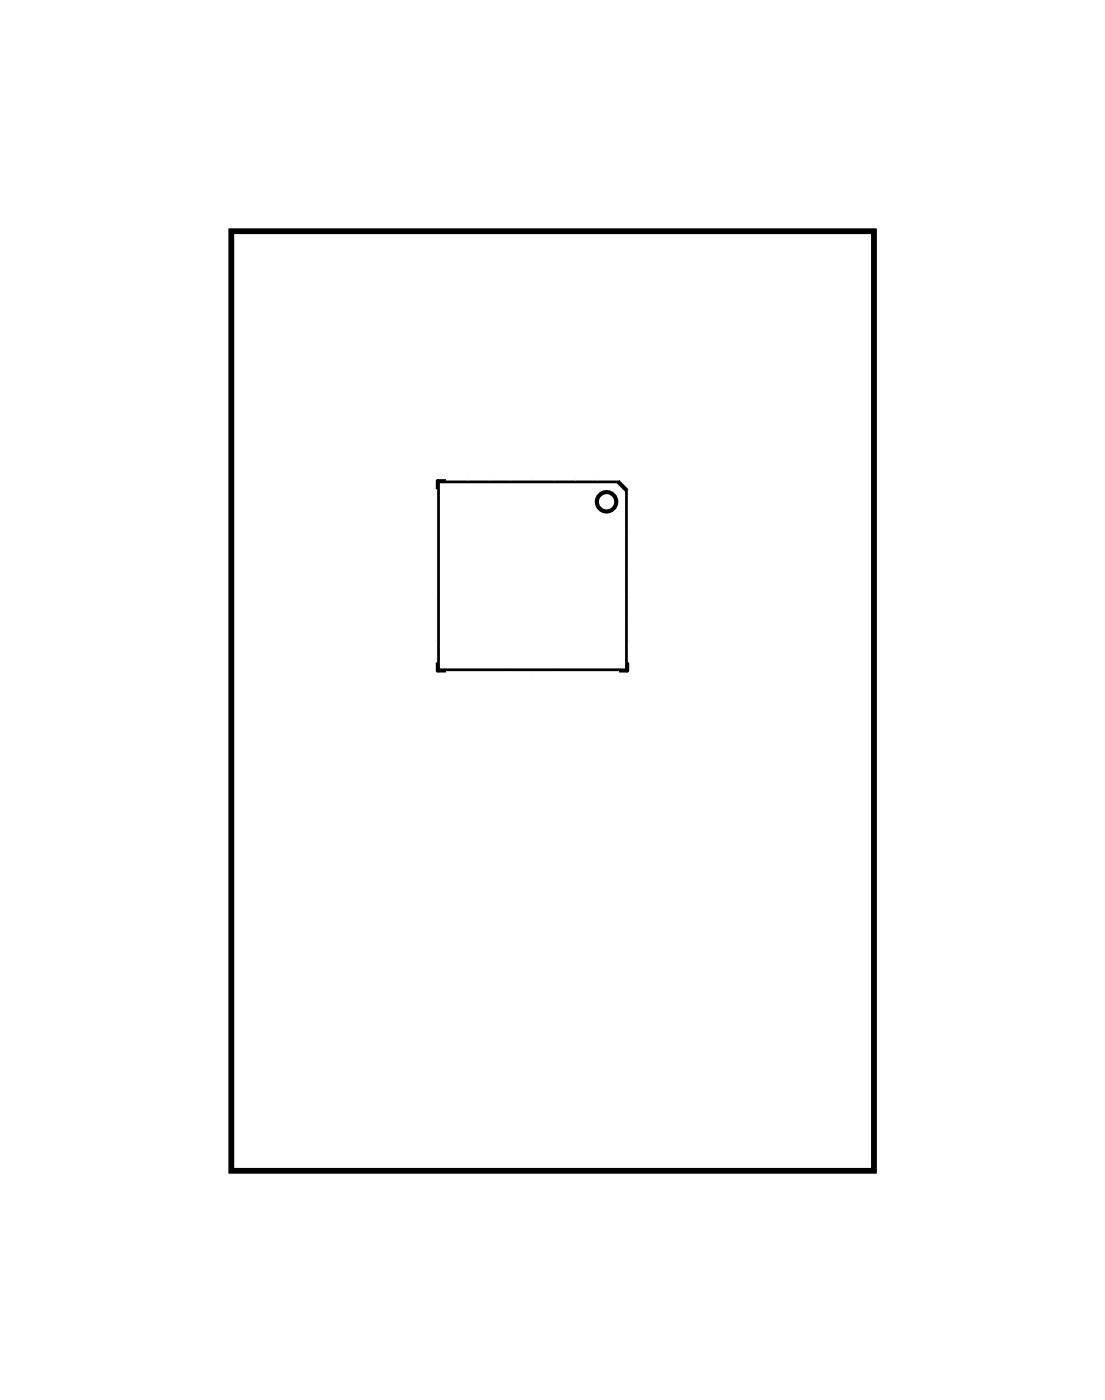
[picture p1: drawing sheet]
<svg xmlns="http://www.w3.org/2000/svg" width="41mm" height="52mm" viewBox="0 0 41 52" stroke-linecap="round" stroke-linejoin="round" font-family="sans-serif">
<path d="M8.6 8.6h23.8v34.8h-23.8z" fill="none" stroke="#000" stroke-width=".2"/>
<path d="M8.6 8.6h23.8v34.8h-23.8z" fill="none" stroke="#000" stroke-width=".04"/>
<g fill="none" stroke="#000" stroke-width=".15">
<path d="M16.2 17.8h6.7l.3 .4v6.6h-7z"/>
<circle cx="22.5" cy="18.6" r=".36"/>
</g>
<circle cx="12.9" cy="11.4" r=".74" fill="#fff"/>
<circle cx="12.9" cy="11.4" r=".74" fill="none" stroke="#fff" stroke-width=".76" stroke-linecap="butt"/>
<circle cx="15.4" cy="11.4" r=".74" fill="#fff"/>
<circle cx="15.4" cy="11.4" r=".74" fill="none" stroke="#fff" stroke-width=".76" stroke-linecap="butt"/>
<circle cx="15.4" cy="31.7" r=".75" fill="#fff"/>
<circle cx="15.4" cy="31.7" r=".75" fill="none" stroke="#fff" stroke-width=".64" stroke-linecap="butt"/>
<path d="M14.8 29.2l-.2 .3-.1 .4v1.9a.94 .94 0 0 0 .9 .9 .94 .94 0 0 0 1-.9v-1.9a.94 .94 0 0 0-.6-.9 .94 .94 0 0 0-1 .2zM14.9 31.8a.56 .56 0 0 1 1.1 0 .56 .56 0 0 1-1.1 0z" fill="#fff"/>
<g fill="none" stroke="#fff" stroke-width=".25">
<path d="M14.8 29.2a.94 .94 0 0 1 1-.2 .94 .94 0 0 1 .6 .9v1.9a.94 .94 0 0 1-1 .9 .94 .94 0 0 1-.9-.9v-1.9l.1-.4z"/>
<circle cx="15.4" cy="31.8" r=".56"/>
</g>
<circle cx="15.4" cy="34.3" r=".75" fill="#fff"/>
<circle cx="15.4" cy="34.3" r=".75" fill="none" stroke="#fff" stroke-width=".64" stroke-linecap="butt"/>
<path d="M14.8 33.6l-.2 .3-.1 .4v1.9a.94 .94 0 0 0 .9 .9 .94 .94 0 0 0 1-.9v-1.9a.94 .94 0 0 0-.6-.9 .94 .94 0 0 0-1 .2zM14.9 34.3a.56 .56 0 0 1 1.1 0 .56 .56 0 0 1-1.1 0z" fill="#fff"/>
<g fill="none" stroke="#fff" stroke-width=".25">
<path d="M14.8 33.6a.94 .94 0 0 1 1-.2 .94 .94 0 0 1 .6 .9v1.9a.94 .94 0 0 1-1 .9 .94 .94 0 0 1-.9-.9v-1.9l.1-.4z"/>
<circle cx="15.4" cy="34.3" r=".56"/>
</g>
<circle cx="18" cy="31.7" r=".75" fill="#fff"/>
<circle cx="18" cy="31.7" r=".75" fill="none" stroke="#fff" stroke-width=".64" stroke-linecap="butt"/>
<path d="M17.3 29.2l-.2 .3-.1 .4v1.9a.94 .94 0 0 0 1 .9 .94 .94 0 0 0 .9-.9v-1.9a.94 .94 0 0 0-.6-.9 .94 .94 0 0 0-1 .2zM17.4 31.8a.56 .56 0 0 1 1.1 0 .56 .56 0 0 1-1.1 0z" fill="#fff"/>
<g fill="none" stroke="#fff" stroke-width=".25">
<path d="M17.3 29.2a.94 .94 0 0 1 1-.2 .94 .94 0 0 1 .6 .9v1.9a.94 .94 0 0 1-.9 .9 .94 .94 0 0 1-1-.9v-1.9l.1-.4z"/>
<circle cx="18" cy="31.8" r=".56"/>
</g>
<circle cx="18" cy="34.3" r=".75" fill="#fff"/>
<circle cx="18" cy="34.3" r=".75" fill="none" stroke="#fff" stroke-width=".64" stroke-linecap="butt"/>
<path d="M17.3 33.6l-.2 .3-.1 .4v1.9a.94 .94 0 0 0 1 .9 .94 .94 0 0 0 .9-.9v-1.9a.94 .94 0 0 0-.6-.9 .94 .94 0 0 0-1 .2zM17.4 34.3a.56 .56 0 0 1 1.1 0 .56 .56 0 0 1-1.1 0z" fill="#fff"/>
<g fill="none" stroke="#fff" stroke-width=".25">
<path d="M17.3 33.6a.94 .94 0 0 1 1-.2 .94 .94 0 0 1 .6 .9v1.9a.94 .94 0 0 1-.9 .9 .94 .94 0 0 1-1-.9v-1.9l.1-.4z"/>
<circle cx="18" cy="34.3" r=".56"/>
</g>
<circle cx="20.5" cy="31.7" r=".75" fill="#fff"/>
<circle cx="20.5" cy="31.7" r=".75" fill="none" stroke="#fff" stroke-width=".64" stroke-linecap="butt"/>
<path d="M19.8 29.2l-.2 .3v.4v1.9a.94 .94 0 0 0 .9 .9 .94 .94 0 0 0 .9-.9v-1.9a.94 .94 0 0 0-.5-.9 .94 .94 0 0 0-1.1 .2zM19.9 31.8a.6 .6 0 0 1 1.2 0 .6 .6 0 0 1-1.2 0z" fill="#fff"/>
<g fill="none" stroke="#fff" stroke-width=".25">
<path d="M19.8 29.2a.94 .94 0 0 1 1.1-.2 .94 .94 0 0 1 .5 .9v1.9a.94 .94 0 0 1-.9 .9 .94 .94 0 0 1-.9-.9v-1.9v-.4z"/>
<circle cx="20.5" cy="31.8" r=".56"/>
</g>
<circle cx="20.5" cy="34.3" r=".75" fill="#fff"/>
<circle cx="20.5" cy="34.3" r=".75" fill="none" stroke="#fff" stroke-width=".64" stroke-linecap="butt"/>
<path d="M19.8 33.6l-.2 .3v.4v1.9a.94 .94 0 0 0 .9 .9 .94 .94 0 0 0 .9-.9v-1.9a.94 .94 0 0 0-.5-.9 .94 .94 0 0 0-1.1 .2zM19.9 34.3a.6 .6 0 0 1 1.2 0 .6 .6 0 0 1-1.2 0z" fill="#fff"/>
<g fill="none" stroke="#fff" stroke-width=".25">
<path d="M19.8 33.6a.94 .94 0 0 1 1.1-.2 .94 .94 0 0 1 .5 .9v1.9a.94 .94 0 0 1-.9 .9 .94 .94 0 0 1-.9-.9v-1.9v-.4z"/>
<circle cx="20.5" cy="34.3" r=".56"/>
</g>
<path d="M22.2 16.4h.6v1.3h-.6z" fill="#fff"/>
<path d="M22.2 16.4h.6v1.3h-.6z" fill="none" stroke="#fff" stroke-width=".25"/>
<path d="M21.4 16.4h.6v1.3h-.6z" fill="#fff"/>
<path d="M21.4 16.4h.6v1.3h-.6z" fill="none" stroke="#fff" stroke-width=".25"/>
<path d="M20.6 16.4h.6v1.3h-.6z" fill="#fff"/>
<path d="M20.6 16.4h.6v1.3h-.6z" fill="none" stroke="#fff" stroke-width=".25"/>
<path d="M19.8 16.4h.6v1.3h-.6z" fill="#fff"/>
<path d="M19.8 16.4h.6v1.3h-.6z" fill="none" stroke="#fff" stroke-width=".25"/>
<path d="M19 16.4h.6v1.3h-.6z" fill="#fff"/>
<path d="M19 16.4h.6v1.3h-.6z" fill="none" stroke="#fff" stroke-width=".25"/>
<path d="M18.2 16.4h.6v1.3h-.6z" fill="#fff"/>
<path d="M18.2 16.4h.6v1.3h-.6z" fill="none" stroke="#fff" stroke-width=".25"/>
<path d="M17.4 16.4h.6v1.3h-.6z" fill="#fff"/>
<path d="M17.4 16.4h.6v1.3h-.6z" fill="none" stroke="#fff" stroke-width=".25"/>
<path d="M16.6 16.4h.6v1.3h-.6z" fill="#fff"/>
<path d="M16.6 16.4h.6v1.3h-.6z" fill="none" stroke="#fff" stroke-width=".25"/>
<path d="M14.8 18.3h1.3v.5h-1.3z" fill="#fff"/>
<path d="M14.8 18.3h1.3v.5h-1.3z" fill="none" stroke="#fff" stroke-width=".25"/>
<path d="M14.8 19.1h1.3v.5h-1.3z" fill="#fff"/>
<path d="M14.8 19.1h1.3v.5h-1.3z" fill="none" stroke="#fff" stroke-width=".25"/>
<path d="M14.8 19.9h1.3v.5h-1.3z" fill="#fff"/>
<path d="M14.8 19.9h1.3v.5h-1.3z" fill="none" stroke="#fff" stroke-width=".25"/>
<path d="M14.8 20.7h1.3v.5h-1.3z" fill="#fff"/>
<path d="M14.8 20.7h1.3v.5h-1.3z" fill="none" stroke="#fff" stroke-width=".25"/>
<path d="M14.8 21.5h1.3v.5h-1.3z" fill="#fff"/>
<path d="M14.8 21.5h1.3v.5h-1.3z" fill="none" stroke="#fff" stroke-width=".25"/>
<path d="M14.8 22.3h1.3v.5h-1.3z" fill="#fff"/>
<path d="M14.8 22.3h1.3v.5h-1.3z" fill="none" stroke="#fff" stroke-width=".25"/>
<path d="M14.8 23.1h1.3v.5h-1.3z" fill="#fff"/>
<path d="M14.8 23.1h1.3v.5h-1.3z" fill="none" stroke="#fff" stroke-width=".25"/>
<path d="M14.8 23.9h1.3v.5h-1.3z" fill="#fff"/>
<path d="M14.8 23.9h1.3v.5h-1.3z" fill="none" stroke="#fff" stroke-width=".25"/>
<path d="M16.6 25h.6v1.3h-.6z" fill="#fff"/>
<path d="M16.6 25h.6v1.3h-.6z" fill="none" stroke="#fff" stroke-width=".25"/>
<path d="M17.4 25h.6v1.3h-.6z" fill="#fff"/>
<path d="M17.4 25h.6v1.3h-.6z" fill="none" stroke="#fff" stroke-width=".25"/>
<path d="M18.2 25h.6v1.3h-.6z" fill="#fff"/>
<path d="M18.2 25h.6v1.3h-.6z" fill="none" stroke="#fff" stroke-width=".25"/>
<path d="M19 25h.6v1.3h-.6z" fill="#fff"/>
<path d="M19 25h.6v1.3h-.6z" fill="none" stroke="#fff" stroke-width=".25"/>
<path d="M19.8 25h.6v1.3h-.6z" fill="#fff"/>
<path d="M19.8 25h.6v1.3h-.6z" fill="none" stroke="#fff" stroke-width=".25"/>
<path d="M20.6 25h.6v1.3h-.6z" fill="#fff"/>
<path d="M20.6 25h.6v1.3h-.6z" fill="none" stroke="#fff" stroke-width=".25"/>
<path d="M21.4 25h.6v1.3h-.6z" fill="#fff"/>
<path d="M21.4 25h.6v1.3h-.6z" fill="none" stroke="#fff" stroke-width=".25"/>
<path d="M22.2 25h.6v1.3h-.6z" fill="#fff"/>
<path d="M22.2 25h.6v1.3h-.6z" fill="none" stroke="#fff" stroke-width=".25"/>
<path d="M23.4 23.9h1.2v.5h-1.2z" fill="#fff"/>
<path d="M23.4 23.9h1.2v.5h-1.2z" fill="none" stroke="#fff" stroke-width=".25"/>
<path d="M23.4 23.1h1.2v.5h-1.2z" fill="#fff"/>
<path d="M23.4 23.1h1.2v.5h-1.2z" fill="none" stroke="#fff" stroke-width=".25"/>
<path d="M23.4 22.3h1.2v.5h-1.2z" fill="#fff"/>
<path d="M23.4 22.3h1.2v.5h-1.2z" fill="none" stroke="#fff" stroke-width=".25"/>
<path d="M23.4 21.5h1.2v.5h-1.2z" fill="#fff"/>
<path d="M23.4 21.5h1.2v.5h-1.2z" fill="none" stroke="#fff" stroke-width=".25"/>
<path d="M23.4 20.7h1.2v.5h-1.2z" fill="#fff"/>
<path d="M23.4 20.7h1.2v.5h-1.2z" fill="none" stroke="#fff" stroke-width=".25"/>
<path d="M23.4 19.9h1.2v.5h-1.2z" fill="#fff"/>
<path d="M23.4 19.9h1.2v.5h-1.2z" fill="none" stroke="#fff" stroke-width=".25"/>
<path d="M23.4 19.1h1.2v.5h-1.2z" fill="#fff"/>
<path d="M23.4 19.1h1.2v.5h-1.2z" fill="none" stroke="#fff" stroke-width=".25"/>
<path d="M23.4 18.3h1.2v.5h-1.2z" fill="#fff"/>
<path d="M23.4 18.3h1.2v.5h-1.2z" fill="none" stroke="#fff" stroke-width=".25"/>
<circle cx="18" cy="39.4" r=".7" fill="#fff"/>
<circle cx="18" cy="39.4" r=".7" fill="none" stroke="#fff" stroke-width=".76" stroke-linecap="butt"/>
<circle cx="12.9" cy="39.4" r=".7" fill="#fff"/>
<circle cx="12.9" cy="39.4" r=".7" fill="none" stroke="#fff" stroke-width=".76" stroke-linecap="butt"/>
</svg>
